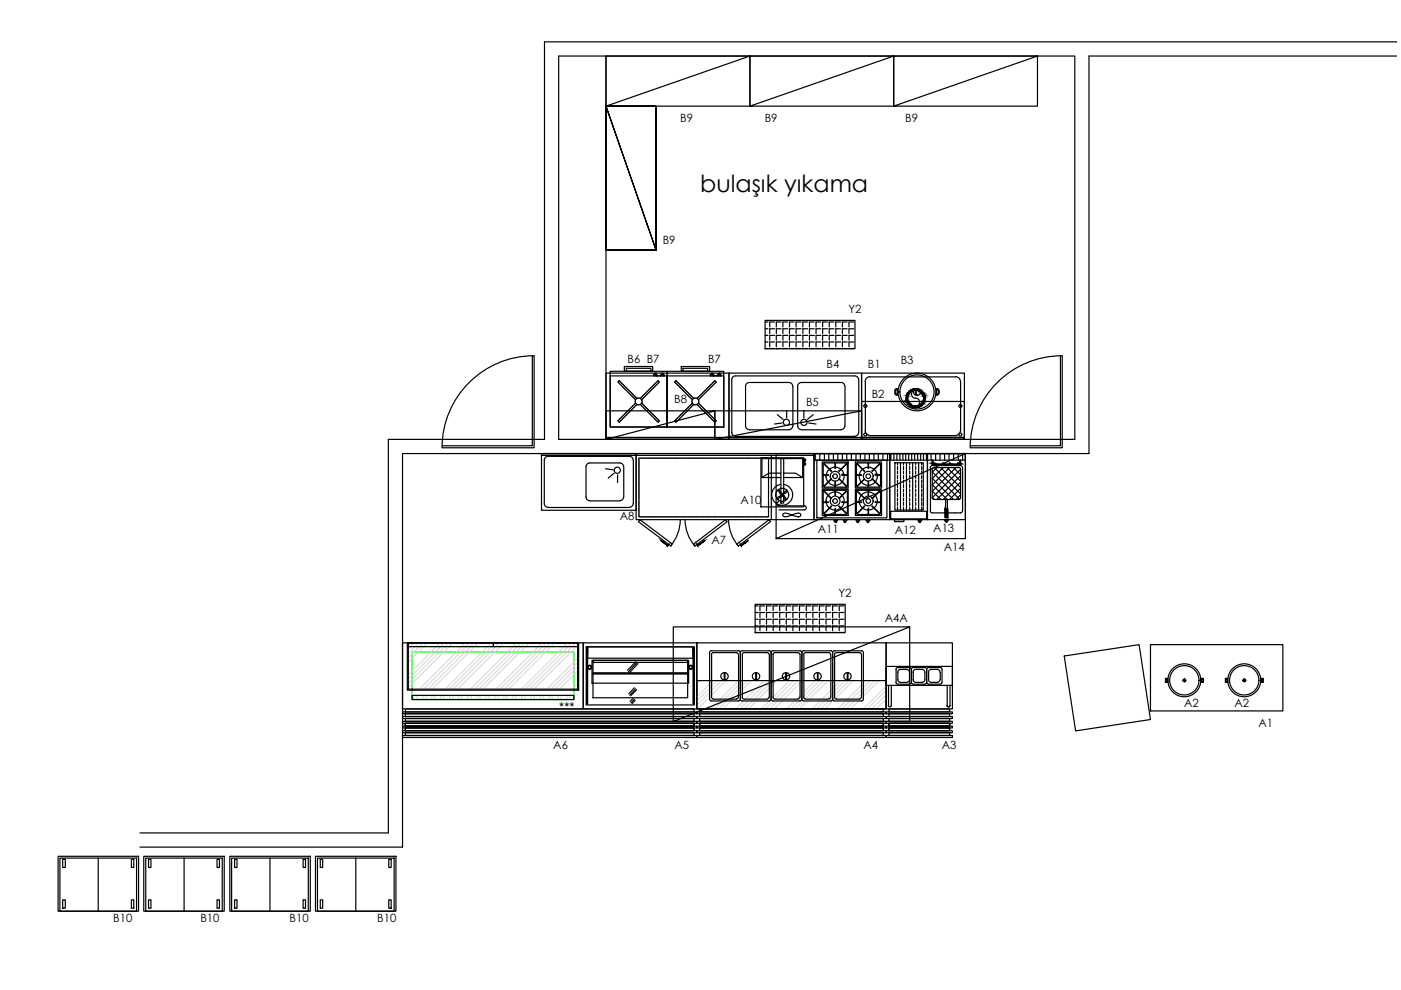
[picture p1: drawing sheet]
<svg xmlns="http://www.w3.org/2000/svg" width="297mm" height="210mm" viewBox="0 0 297 210" stroke-linecap="round" stroke-linejoin="round" font-family="sans-serif">
<defs><g id="words">
<text font-size="5" x="148.5" y="40.7">bulaşık yıkama</text>
<text font-size="2.8" x="118.6" y="151">***</text>
<g font-size="2.4">
<text x="144.2" y="25.8">B9</text>
<text x="162.1" y="25.8">B9</text>
<text x="191.9" y="25.8">B9</text>
<text x="140.5" y="51.7">B9</text>
<text x="179.9" y="66.3">Y2</text>
<text x="133.1" y="77">B6 B7</text>
<text x="150.1" y="77">B7</text>
<text x="191" y="77.2">B3</text>
<text x="175.3" y="78.1">B4</text>
<text x="184" y="78.1">B1</text>
<text x="143" y="85.5">B8</text>
<text x="170.9" y="86.1">B5</text>
<text x="184.8" y="84.5">B2</text>
<text x="157" y="106.8">A10</text>
<text x="131.4" y="110.3">A8</text>
<text x="173.4" y="112.9">A11</text>
<text x="189.7" y="113.1">A12</text>
<text x="197.9" y="112.8">A13</text>
<text x="150.8" y="115.3">A7</text>
<text x="200.1" y="116.7">A14</text>
<text x="177.8" y="126.5">Y2</text>
<text x="187.6" y="131.9">A4A</text>
<text x="251.1" y="149.8">A2</text>
<text x="261.7" y="149.8">A2</text>
<text x="266.8" y="154.2">A1</text>
<text x="117.3" y="158.8">A6</text>
<text x="143" y="158.8">A5</text>
<text x="183.1" y="158.8">A4</text>
<text x="199.7" y="158.8">A3</text>
<text x="24" y="195.5">B10</text>
<text x="42.5" y="195.5">B10</text>
<text x="61.4" y="195.5">B10</text>
<text x="80" y="195.5">B10</text>
</g>
</g></defs>
<!-- layer: 0 -->
<g fill="none" stroke="#000" stroke-width=".25">
<path d="M118.4 11.9h109.5v81.3h-109.5zM128.5 11.9v81.3l23.1-6.1h-23.1v6.1h23.1v-6.1M159 11.9l-30.5 10.6h30.5v-10.6h-30.5v10.6M189.5 11.9l-30.5 10.6h30.5v-10.6h-30.5v10.6M220 11.9l-30.5 10.6h30.5v-10.6h-30.5v10.6M296.2 11.9h-65.3v84.3h-145.6v83.4h-55.6M296.2 8.9h-180.8v84.3h-33.1v83.4h-52.6M128.5 22.5h10.6v30.5h-10.6v-30.5h10.6v30.5l-10.6-30.5 10.6 30.5h-10.6zM112.9 75.4v19.1h-19.1M128.5 79.1h26.1v14.1h-26.1zM162.2 67.9h19.1v6h-19.1zM162.2 68.3h.6"/>
<path d="M162.2 69.7h.6M162.2 71.1h.6M162.2 72.5h.6M162.2 73.9h.6M164.2 68.3h-1v1M164.2 69.7h-1v1M164.2 71.1h-1v1M164.2 72.5h-1v1M164.2 73.9h-1M165.6 68.3h-1v1M165.6 69.7h-1v1M165.6 71.1h-1v1"/>
<path d="M165.6 72.5h-1v1M165.6 73.9h-1M167 68.3h-1v1M167 69.7h-1v1M167 71.1h-1v1M167 72.5h-1v1M167 73.9h-1M168.4 68.3h-1v1M168.4 69.7h-1v1M168.4 71.1h-1v1M168.4 72.5h-1v1M168.4 73.9h-1"/>
<path d="M169.8 68.3h-1v1M169.8 69.7h-1v1M169.8 71.1h-1v1M169.8 72.5h-1v1M169.8 73.9h-1M171.2 68.3h-1v1M171.2 69.7h-1v1M171.2 71.1h-1v1M171.2 72.5h-1v1M171.2 73.9h-1M172.6 68.3h-1v1M172.6 69.7h-1v1"/>
<path d="M172.6 71.1h-1v1M172.6 72.5h-1v1M172.6 73.9h-1M174 68.3h-1v1M174 69.7h-1v1M174 71.1h-1v1M174 72.5h-1v1M174 73.9h-1M175.4 68.3h-1v1M175.4 69.7h-1v1M175.4 71.1h-1v1M175.4 72.5h-1v1"/>
<path d="M175.4 73.9h-1M176.8 68.3h-1v1M176.8 69.7h-1v1M176.8 71.1h-1v1M176.8 72.5h-1v1M176.8 73.9h-1M178.2 68.3h-1v1M178.2 69.7h-1v1M178.2 71.1h-1v1M178.2 72.5h-1v1M178.2 73.9h-1M179.6 68.3h-1v1"/>
<path d="M179.6 69.7h-1v1M179.6 71.1h-1v1M179.6 72.5h-1v1M179.6 73.9h-1M181 68.3h-1v1M181 69.7h-1v1M181 71.1h-1v1M181 72.5h-1v1M181 73.9h-1M224.8 75.4v19.1h-19.1M93.7 94.9a19.5 19.5 0 0 1 19.5-19.5v19.5h-19.4M128.5 92.7h26.1v.5h-26.1z"/>
<path d="M151.6 87.1h31.1v6.1h-31.1zM182.7 92.7h21.8v.5h-21.8zM182.7 87.1l-31.1 6.1M204.7 96.2l-40.2 18h40.2v-18h-40.2v18M205.7 94.9a19.5 19.5 0 0 1 19.5-19.5v19.5h-19.5M160.1 128.1h19.1v6h-19.1zM160.1 128.5h.6M160.1 129.9h.6M160.1 131.3h.6M160.1 132.7h.6M160.1 134.1h.6M162.1 128.5h-1v1"/>
<path d="M162.1 129.9h-1v1M162.1 131.3h-1v1M162.1 132.7h-1v1M162.1 134.1h-1M163.5 128.5h-1v1M163.5 129.9h-1v1M163.5 131.3h-1v1M163.5 132.7h-1v1M163.5 134.1h-1M164.9 128.5h-1v1M164.9 129.9h-1v1M164.9 131.3h-1v1"/>
<path d="M164.9 132.7h-1v1M164.9 134.1h-1M166.3 128.5h-1v1M166.3 129.9h-1v1M166.3 131.3h-1v1M166.3 132.7h-1v1M166.3 134.1h-1M167.7 128.5h-1v1M167.7 129.9h-1v1M167.7 131.3h-1v1M167.7 132.7h-1v1M167.7 134.1h-1"/>
<path d="M169.1 128.5h-1v1M169.1 129.9h-1v1M169.1 131.3h-1v1M169.1 132.7h-1v1M169.1 134.1h-1M170.6 128.5h-1.1v1M170.6 129.9h-1.1v1M170.6 131.3h-1.1v1M170.6 132.7h-1.1v1M170.6 134.1h-1.1M172 128.5h-1.1v1M172 129.9h-1.1v1"/>
<path d="M172 131.3h-1.1v1M172 132.7h-1.1v1M172 134.1h-1.1M173.4 128.5h-1.1v1M173.4 129.9h-1.1v1M173.4 131.3h-1.1v1M173.4 132.7h-1.1v1M173.4 134.1h-1.1M174.8 128.5h-1.1v1M174.8 129.9h-1.1v1M174.8 131.3h-1.1v1M174.8 132.7h-1.1v1"/>
<path d="M174.8 134.1h-1.1M176.1 128.5h-1v1M176.1 129.9h-1v1M176.1 131.3h-1v1M176.1 132.7h-1v1M176.1 134.1h-1M177.5 128.5h-1v1M177.5 129.9h-1v1M177.5 131.3h-1v1M177.5 132.7h-1v1M177.5 134.1h-1M178.9 128.5h-1v1"/>
<path d="M178.9 129.9h-1v1M178.9 131.3h-1v1M178.9 132.7h-1v1M178.9 134.1h-1M192.9 132.9l-50.2 20.1h50.2v-20.1h-50.2v20.1M225.6 139.1l15.9-2.4 2.4 15.9-15.9 2.4zM243.9 136.7h28.1v14h-28.1z"/>
</g>
<g fill="none" stroke="#000" stroke-width=".25">
<path d="M129.4 79.7h12v10.8h-12zM129.4 78.7h12v11.8h-12zM132.4 77.7h6v1h-6zM132.8 78.1h5.2v.6h-5.2zM138.8 79.1h.3v.3h-.3zM139.3 79.7v-.3h-.7v.3h1.5M140.1 79.4h.7v.3h-.7zM140.3 79.1h.3v.3h-.3zM141.4 79.7h12.1v10.8h-12.1zM141.4 78.7h12.1v11.8h-12.1zM144.4 77.7h6.1v1h-6.1zM144.8 78.1h5.2v.6h-5.2z"/>
<path d="M150.8 79.1h.3v.3h-.3zM151.3 79.7v-.3h-.7v.3h1.5M152.1 79.4h.8v.3h-.8zM152.4 79.1h.3v.3h-.3zM154.6 79.1h28.1v14.1h-28.1zM182.7 79.1h21.8v14.1h-21.8zM184.4 79.9a.99 .99 0 0 0-1 1l.1 10.4a.92 .92 0 0 0 .9 1M184.4 79.9h18.2M202.6 79.9a1.07 1.07 0 0 1 1.1 1l-.1 10.4a.99 .99 0 0 1-1 1l-18.2 .1M114.8 96.2h20.1v.3h-20.1zM114.8 96.2h20.1v12h-20.1zM115.4 97.5a.78 .78 0 0 1 .8-.7h17.3a.78 .78 0 0 1 .7 .7"/>
<path d="M115.4 97.6v9.2M128.4 99.4l1.5 .2M131.1 80.9v.2M131.1 81.1h.1M131.1 89.4h.1M131.2 81.2l.1 .1M131.2 80.8l-.1 .1M131.2 89.4l.1 .1M131.3 81.3l.1 .1M131.3 80.8h-.1M131.4 80.8v.1M131.4 81.4l.1 .1"/>
<path d="M131.4 98.2a.78 .78 0 0 1 .8 .7M131.4 98.2h-6.4a.78 .78 0 0 0-.8 .8v6.4a.78 .78 0 0 0 .8 .8M131.4 89.4h.1M131.5 80.9l.2 .2M131.5 81.5l.1 .1M131.5 89.3h.1M131.6 81.6l.1 .1M131.7 89.1l-.1 .1M131.7 81.1l.2 .2M131.7 81.7l.1 .1M131.7 89.1h.1M131.8 81.8l.1 .1"/>
<path d="M131.9 88.9l-.1 .1M131.9 81.4l.2 .1M131.9 88.3l-.8 1M132 81.9v.1M132 88.8l-.1 .1M132 88.2v.1M132 82l.1 .1M132.1 88.7l-.1 .1M132.1 81.6l.2 .1M132.1 88.1l-.1 .1M132.2 82.2h.1M132.2 88.6l-.1 .1"/>
<path d="M132.2 88v.1M132.2 99v6.4M132.2 82.2l.1 .1M132.3 88.5l-.1 .1M132.3 81.8l.2 .1M132.3 87.9l-.1 .1M132.4 82.4v.1M132.4 88.4l-.1 .1M132.4 87.8v.1M132.5 82.5h.1M132.5 88.3l-.1 .1M132.5 82l.2 .2"/>
<path d="M132.5 87.7h.1M132.6 82.6v.1M132.6 88.2l-.1 .1M132.6 87.6v.1M132.7 82.7h.1M132.7 88.1l-.1 .1M132.8 82.2h.1M132.8 87.5h-.1M132.8 82.8l.2 .2M132.8 88h.1M132.8 87.4h.1M132.9 82.3v.1"/>
<path d="M132.9 87.9l-.1 .1M133 82.4l.1 .1M133 87.3h-.1M133 83l.2 .2M133 87.7v.1M133.1 87.2h-.1M133.1 82.5v.1M133.1 87.7h.1M133.2 82.6l.1 .1M133.2 87.1h-.1M133.2 83.2l.2 .2M133.3 86.9l-.1 .1"/>
<path d="M133.3 82.7l.1 .1M133.4 87.4l-.2 .2M133.4 82.8l.1 .1M133.4 86.9h-.1M133.4 83.4l.2 .2M133.5 86.7l-.1 .1M133.5 82.9l.1 .1M133.6 87.2l-.2 .2M133.6 83l.1 .1M133.6 86.6l-.1 .1M133.6 83.6l.2 .2M133.7 86.5l-.1 .1"/>
<path d="M133.7 83.1l.1 .1M133.8 87l-.2 .2M133.8 83.3h.1M133.8 86.4l-.1 .1M133.9 83.8v.1M133.9 86.3v.1M133.9 84h.1M133.9 83.3l.1 .1M134 86.8l-.2 .2M134 83.5l.1 .1M134 86.2l-.1 .1M134.1 84.1h.1"/>
<path d="M134.1 86.1v.1M134.2 83.6h.1M134.2 84.2h.1M134.2 86.6l-.2 .2M134.2 83.7l.1 .1M134.2 86h.1M134.3 97.6v9.2M134.3 84.3l.1 .1M134.3 85.9v.1M134.4 83.8h.1M134.4 84.4h.1M134.4 86.4l-.2 .2"/>
<path d="M134.5 83.9v.1M134.5 85.8h-.1M134.5 84.5l.1 .1M134.5 86.3h.1M134.6 84v.1M134.6 84.6l.1 .1M134.6 86.2h.1M134.7 84.1v.1M134.7 85.1v.3M134.7 84.7h.1M134.7 84.9v.2M134.7 84.8v.1"/>
<path d="M134.7 85.5l-.2 .3M134.7 86v.1M134.7 85.4l.1 .1M134.8 84.2v.1M134.8 85.5l.1 .1M134.8 86h.1M134.9 96.2h37.7v14h-37.7zM134.9 96.5h37.7M134.9 84.3l.1 .1M134.9 85.7h.1M134.9 84.6l-.1 .1M135 85.8l-.1 .1"/>
<path d="M135 85.8h.1M135 84.4v.1M135.1 84.4h.1M135.2 85.8h.1M135.2 84.4h.1M135.3 85.8h.1M135.4 84.4h.2M135.5 97.5v.2M135.5 97.8v1.2M135.5 99.1v1.3M135.6 97.1l-.1 .3M135.6 85.8h-.1"/>
<path d="M135.6 97.1h.2M135.7 84.4l.1 .1M135.7 85.8h-.1M135.8 85.8h.1M135.8 84.4h.1M135.8 84.5l.1 .1M135.8 85.8l.2 .2M135.8 85.7v.1M135.9 84.6l.1 .1M135.9 97.1h1M135.9 84.3l-.1 .1M136 85.6l-.1 .1"/>
<path d="M136 84.7l.1 .1M136 85.5h.1M136 84.2v.1M136.1 84.9v.2M136.1 86v.1M136.1 85.5h-.1M136.1 85.3v.1M136.1 84.7h.1M136.1 86.2h.1M136.1 85.5l.1 .1M136.1 84.1h.1M136.1 85.2h.1"/>
<path d="M136.2 84.6l-.1 .1M136.2 85.7h.1M136.2 84v.1M136.3 86.3h.1M136.3 84.5l-.1 .1M136.4 86.4h.1M136.4 85.8h.1M136.4 83.9h-.1M136.4 84.4h.1M136.4 85.9h.1M136.4 83.8h.1M136.5 86.5l.1 .1"/>
<path d="M136.5 84.3l-.1 .1M136.6 86.6h.1M136.6 86h.1M136.6 83.7h-.1M136.7 86.1v.1M136.7 83.6h-.1M136.7 86.7l.1 .1M136.7 84.1l-.1 .1M136.8 86.8l.1 .1M136.8 86.2v.1M136.8 83.5h-.1M136.9 86.3l.1 .2"/>
<path d="M136.9 83.3l-.1 .1M136.9 86.9l.1 .1M136.9 83.8l-.1 .2M137 97.1h.2M137 83.3h-.1M137 87l.1 .1M137.1 86.5l.1 .2M137.1 83.1l-.1 .1M137.1 83.7l-.1 .1M137.1 87.1l.1 .1M137.2 83.6l-.1 .1M137.2 83l-.1 .1"/>
<path d="M137.2 87.2l.1 .1M137.3 97.1h1.3M137.3 86.7l.2 .2M137.3 82.9l-.1 .1M137.3 83.5l-.1 .1M137.3 87.3l.1 .1M137.4 83.4l-.1 .1M137.4 82.8l-.1 .1M137.5 87.4v.1M137.5 86.9l.2 .2M137.5 82.7v.1M137.5 83.3l-.1 .1"/>
<path d="M137.5 87.5l.1 .1M137.6 83.2l-.1 .1M137.6 82.6l-.1 .1M137.7 87.7h.1M137.7 87.2l.2 .1M137.7 82.5v.1M137.7 83.1l-.1 .1M137.8 87.7v.1M137.8 83h-.1M137.9 87.9h.1M137.9 87.4h.1M137.9 82.9l-.1 .1"/>
<path d="M138 88h.1M138 82.8h.1M138 87.5h.1M138.1 88.1h.1M138.1 87.6l.1 .1M138.1 82.7h-.1M138.2 88.2l.1 .1M138.2 82.6h.1M138.3 87.7h.1M138.3 88.3h.1M138.3 87.8l.1 .1M138.3 82.5h.1"/>
<path d="M138.4 88.4l.1 .1M138.4 82.4h.1M138.5 87.9l.1 .1M138.5 88.5h.1M138.6 88v.1M138.6 82.2l-.1 .1M138.6 88.6l.1 .1M138.6 97.1h1.3M138.6 82.2h.1M138.7 88.1l.1 .1M138.7 88.7l.1 .1M138.8 88.2l.1 .1"/>
<path d="M138.8 82l-.1 .1M138.8 88.8l.1 .1M138.9 81.9l-.1 .1M138.9 88.3l.1 .1M138.9 88.9l.1 .1M139 88.4l.1 .1M139 81.8l-.1 .1M139 89l.1 .1M139.1 81.7l-.1 .1M139.1 88.5l.1 .1M139.1 81.1l-1.3 1.4M139.1 89.1l.1 .1"/>
<path d="M139.2 88.6l.1 .1M139.2 81.6l-.1 .1M139.2 89.2l.1 .1M139.2 81l-.1 .1M139.3 81.5l-.1 .1M139.3 88.8h.1M139.3 80.9v.1M139.4 89.4h.1M139.4 88.8l.1 .1M139.4 81.4l-.1 .1M139.4 89.4h.2M139.4 80.8h.1"/>
<path d="M139.5 80.8h.1M139.5 81.3l-.1 .1M139.5 89h.1M139.6 89.1h.1M139.6 80.8l.1 .1M139.6 81.2l-.1 .1M139.7 89.4h-.1M139.7 89.2v.1M139.7 80.9v.2M140 97.1h1.3M141.4 97.1h1.2M142.7 97.1h1.3"/>
<path d="M143.1 89.2v.1M143.1 81.1h.1M143.1 89.4h.1M143.2 89.1h-.1M143.3 81.2v.1M143.3 89.4l.1 .1M143.3 89l-.1 .1M143.3 81.3l.1 .1M143.4 80.8l-.3 .3M143.4 88.8l-.1 .1M143.4 80.8l.1 .1M143.5 81.4v.1"/>
<path d="M143.5 89.4h-.1M143.5 80.9l.1 .1M143.5 88.8h-.1M143.6 81.5v.1M143.6 88.6v.1M143.6 89.3h-.1M143.6 81l.1 .1M143.7 81.6v.1M143.7 89.1l-.1 .1M143.7 81.1l.1 .1M143.7 88.5l-.1 .1M143.8 81.7v.1"/>
<path d="M143.8 89.1h-.1M143.8 81.2l.1 .1M143.9 81.8v.1M143.9 88.9l-.1 .1M143.9 88.3l-.1 .2M143.9 81.4h.1M144 81.9l.1 .1M144 88.8l-.1 .1M144.1 97.1h.2M144.1 81.4v.1M144.1 88.2l-.1 .1M144.1 82v.1"/>
<path d="M144.1 88.7v.1M144.1 81.6h.1M144.1 88.1v.1M144.2 82.2h.1M144.2 88.6l-.1 .1M144.3 81.6v.1M144.3 88l-.1 .1M144.3 82.2l.1 .1M144.3 88.5v.1M144.4 97.1h.9M144.4 81.8h.1M144.4 87.9l-.1 .1"/>
<path d="M144.4 82.4l.1 .1M144.4 88.4v.1M144.5 81.9h.1M144.5 87.8l-.1 .1M144.5 82.5h.1M144.5 88.3v.1M144.6 82h.1M144.6 87.7h-.1M144.6 82.6l.1 .1M144.7 88.2l-.1 .1M144.7 82.1l.1 .1M144.7 87.6l-.1 .1"/>
<path d="M144.7 82.7h.1M144.7 88.1v.1M144.8 82.2h.1M144.8 87.5h-.1M144.8 82.8l.1 .1M144.9 88h-.1M144.9 82.3l.1 .1M144.9 87.4h-.1M144.9 82.9l.1 .1M144.9 87.9v.1M145 82.4l.1 .1M145 87.3h-.1"/>
<path d="M145 83l.1 .1M145.1 87.7l-.1 .1M145.1 82.5l.1 .1M145.1 87.2h-.1M145.2 83.1v.1M145.2 87.7h-.1M145.2 82.6l.1 .1M145.2 87.1h.1M145.2 83.2l.1 .1M145.3 87.5l-.1 .1M145.3 82.7l.1 .1M145.3 86.9l-.1 .1"/>
<path d="M145.4 83.3v.1M145.4 87.4l-.1 .1M145.4 97.1h.2M145.4 82.8l.1 .1M145.4 86.9h.1M145.5 83.4v.1M145.5 87.3l-.1 .1M145.5 82.9l.1 .1M145.5 86.7v.1M145.6 83.6h.1M145.6 87.2l-.1 .1M145.6 83l.1 .1"/>
<path d="M145.6 86.6v.1M145.7 83.6l.1 .1M145.7 97.1h1M145.7 87.1l-.1 .1M145.8 83.1v.1M145.8 86.5l-.1 .1M145.8 83.8h.1M145.8 87v.1M145.8 86.4v.1M145.9 83.8l.1 .1M145.9 83.3h.1M145.9 86.9l-.1 .1"/>
<path d="M146 83.3l.1 .1M146 86.3l-.1 .1M146 84h.1M146 86.8v.1M146.1 86.2l-.1 .1M146.1 84.1h.1M146.1 83.5v.1M146.1 86.7v.1M146.2 83.6h.1M146.2 86.1l-.1 .1M146.2 84.2h.1M146.2 86.6h.1"/>
<path d="M146.3 86h-.1M146.3 84.3l.1 .1M146.3 83.7v.1M146.3 86.5v.1M146.4 83.8h.1M146.4 85.9l-.1 .1M146.4 84.4h.1M146.5 85.8h-.1M146.5 86.4h-.1M146.5 84.5l.1 .1M146.5 83.9l.1 .1M146.6 86.3h-.1"/>
<path d="M146.6 84l.1 .1M146.6 85.7l-.1 .1M146.6 84.6l.1 .1M146.7 85.5l-.1 .1M146.7 86.2h-.1M146.7 84.7h.2M146.7 84.9v.2M146.7 84.1l.1 .1M146.7 85.1v.1M146.7 85.2l.1 .3M146.8 97.1h.2M146.8 85.5h-.1"/>
<path d="M146.8 86l-.1 .1M146.8 84.8l-.1 .1M146.8 84.2l.1 .1M146.9 85.5v.1M146.9 86h-.1M146.9 84.6v.1M146.9 84.3l.1 .1M146.9 85.7h.1M147 85.8l-.1 .1M147 85.8h.2M147 84.4v.1M147.1 97.1h.9"/>
<path d="M147.1 84.4h.1M147.2 85.8h.1M147.2 84.4h.2M147.4 85.8h.1M147.4 84.4h.1M147.6 84.4h.1M147.7 84.4l.1 .1M147.7 85.8h-.2M147.8 84.5l.1 .1M147.9 85.8l.1 .1M147.9 84.4h-.1M148 84.6v.1"/>
<path d="M148 84.3l-.1 .1M148 85.6l-.2 .2M148 85.9v.1M148 84.7l.1 .1M148.1 86l.1 .1M148.1 84.2l-.1 .1M148.1 85.3v.1M148.1 84.9l.1 .2M148.1 97.1h.2M148.1 85.5h-.1M148.1 84.7h.1M148.2 85.5l.1 .1"/>
<path d="M148.2 84.1h-.1M148.2 85.2h.1M148.2 86.2h.1M148.3 85.7h.1M148.3 84.6l-.1 .1M148.3 86.3h.1M148.3 84l-.1 .1M148.3 84.5v.1M148.4 85.8h.1M148.4 83.9h-.1M148.4 97.1h1M148.4 86.4h.1"/>
<path d="M148.5 85.9h.1M148.5 84.4h-.1M148.5 86.5l.1 .1M148.5 83.8h-.1M148.5 84.3v.1M148.6 86h.1M148.6 83.7h-.1M148.6 86.6h.1M148.7 86.1l.2 .2M148.7 84.1l-.1 .1M148.7 86.7l.1 .1M148.7 83.6h-.1"/>
<path d="M148.8 84.1h-.1M148.8 83.5h.1M148.8 86.8l.2 .2M148.9 83.9l-.1 .1M148.9 86.3l.2 .2M148.9 83.3l-.1 .1M149 83.8l-.1 .1M149 83.3h.1M149.1 87l.1 .2M149.1 83.7l-.1 .1M149.1 86.5l.2 .2M149.1 83.1v.1"/>
<path d="M149.2 83.6l-.1 .1M149.2 83v.1M149.3 87.2l.1 .2M149.3 83.5l-.1 .1M149.4 86.7l.1 .2M149.4 82.9l-.1 .1M149.4 83.4v.1M149.4 82.8v.1M149.5 97.1h.2M149.5 87.4l.1 .2M149.5 83.3l-.1 .1M149.6 86.9v.1"/>
<path d="M149.6 87l.1 .1M149.6 82.6l-.1 .2M149.6 83.2v.1M149.7 87.7l.2 .1M149.7 83.1l-.1 .1M149.8 97.1h.9M149.8 87.2h.1M149.9 87.2v.1M149.9 82.4l-.2 .2M149.9 83h-.1M149.9 87.9l.2 .1M149.9 82.9v.1"/>
<path d="M150 87.4h.1M150.1 87.5h.1M150.1 82.2l-.2 .2M150.1 82.8h-.1M150.1 88.1l.2 .2M150.2 82.7h-.1M150.2 87.6v.1M150.3 87.7h.1M150.3 81.9l-.2 .3M150.3 82.6h-.1M150.3 88.3l.2 .2M150.4 82.5h-.1"/>
<path d="M150.4 87.8l.1 .1M150.5 87.9l.1 .1M150.5 81.7l-.2 .2M150.5 82.4h-.1M150.5 88.5l.2 .2M150.6 82.2l-.1 .1M150.6 88l.1 .1M150.7 88.1l.1 .1M150.7 81.5l-.2 .2M150.7 82.2h-.1M150.7 88.7l.2 .2M150.8 82l-.1 .1"/>
<path d="M150.8 97.1h.2M150.8 88.2l.1 .1M150.9 88.3l.1 .1M150.9 81.9l-.1 .1M151 88.9l.1 .2M151 81.8v.1M151 88.4l.1 .1M151.1 97.1h1M151.1 88.5l.1 .1M151.1 81.7l-.1 .1M151.2 81.1l-.5 .4M151.2 89.1l.1 .2"/>
<path d="M151.2 81.6v.1M151.3 88.6v.1M151.3 88.8h.1M151.3 81.5v.1M151.4 80.8l.2-.1 .1 .2M151.4 89.4l.2 .1 .1-.1M151.4 80.9l-.2 .2M151.4 81.4v.1M151.5 88.8l.1 .1M151.6 89h.1M151.6 81.3l-.1 .1M151.6 81.2v.1"/>
<path d="M151.7 89.1h.1M151.8 89.2v.1M151.8 80.9v.2M151.8 81.1h-.1M152.2 97.1h.2M152.5 97.1h1M153.5 97.1h.3M153.8 97.1h1.3M154.6 92.7h28.1v.5h-28.1zM155.2 80.5v11.2a.78 .78 0 0 0 .7 .8M155.2 80.5a.78 .78 0 0 1 .8-.8h25.3a.78 .78 0 0 1 .7 .8M155.2 97.1h1.3"/>
<path d="M156 92.5h25.3M156.5 97.1h1.3M157.9 97.1h1.3M158.9 91.1h8.4M159.3 97.1h.2M159.6 97.1h.9M160.6 97.1h.2M160.9 97.1h1M161.3 97.1h9.1v10.4h-9.1zM162 97.1h.2M162.3 97.1h.6v.2M162.9 97.3v.1"/>
<path d="M162.9 97.5v.2M162.9 97.8v1.2M162.9 99.1v1.3M163.5 96.5v13.7M164.8 87.9l1.2 1M165.6 97.2h.6v9.5h-.6zM165.8 89.7l-1.6 .2M166.8 87v1.6M168.1 81.9a.78 .78 0 0 0-.8-.8h-8.4a.78 .78 0 0 0-.8 .8v8.4a.78 .78 0 0 0 .8 .8M168.1 90.3a.78 .78 0 0 1-.8 .8M168.1 81.9v8.4M169.9 81.1a.78 .78 0 0 0-.8 .8v8.4a.78 .78 0 0 0 .8 .8"/>
<path d="M169.9 91.1h8.5M169.9 81.1h8.5M170.4 97.3h.3v.5h-.3zM170.4 98.1h.3v.5h-.3zM170.4 87v1.6M170.7 98.2h.1v.3h-.1zM170.7 97.4h.1v.3h-.1zM171.5 89.7l1.5 .2M172.4 87.9l-1.2 1M172.6 96.2h16v14h-16zM172.6 96.2h16v1.4h-16zM172.8 96.2v1.4"/>
<path d="M173.2 97.6h14.8v12.2h-14.8zM173.8 96.2v1.4M174.3 97.9h5.5v5.6h-5.5zM174.5 98.4v2.3h1.1M174.6 98.3h-.1M174.6 98.3l1.6 1.6M174.8 98.3l1.5 1.6M174.8 96.2v1.4M174.8 98.1l-.1 .2M174.8 98.2h2.2v1.1M175.7 96.2v1.4M176.3 99.8l-.1 .1"/>
<path d="M176.7 96.2v1.4M177.1 99.3h.1M177.6 96.2v1.4M177.8 99.8l.1 .1M178.3 81.1a.78 .78 0 0 1 .8 .8M178.6 96.2v1.4M179.1 90.3a.78 .78 0 0 1-.8 .8M179.2 81.9v8.4M179.3 98.1l.1 .2M179.4 98.2h-2.3v1.1M179.5 98.3l-1.6 1.6M179.5 96.2v1.4"/>
<path d="M179.7 98.3h-.1l-1.6 1.6M179.7 98.4v2.3h-1.1M180.5 96.2v1.4M181.4 97.9h5.5v5.6h-5.5zM181.5 96.2v1.4M181.5 98.3h.1l1.6 1.6M181.6 98.4v2.3h1.1M181.8 98.3l1.5 1.6M181.8 98.1v.2M181.9 98.2h2.2v1.1M182 91.7a.78 .78 0 0 1-.7 .8M182.1 80.5v11.2"/>
<path d="M182.4 96.2v1.4M182.7 85.1h21.8v8.1h-21.8zM183.3 99.8l-.1 .1M183.4 96.2v1.4M184.1 99.3h.1M184.2 99.3h.1M184.3 96.2v1.4M184.9 99.8l.1 .1M185.3 96.2v1.4M186.2 96.2v1.4M186.4 98.1v.2M186.4 98.2h-2.2v1.1"/>
<path d="M186.5 98.3l-1.6 1.6M186.6 98.3h.1M186.6 98.3l-1.6 1.6M186.7 98.4v2.3h-1.1M187.2 96.2v1.4M188.2 96.2v1.4M188.6 96.2h8v14h-8zM188.6 96.2h8v1.4h-8zM188.9 96.2v1.4M189.5 96.2v1.4M189.7 98.1h6v10h-6zM190.2 96.2v1.4"/>
<path d="M190.3 98.1v.5M190.3 98.9v.7M190.3 99.9v.6M190.8 96.2v1.4M190.9 98.1v10M191.4 96.2v1.4M191.6 98.1v.5M191.6 98.9v.7M191.6 99.9v.6M192 96.2v1.4M192.2 98.1v10M192.7 96.2v1.4"/>
<path d="M192.9 98.1v.5M192.9 98.9v.7M192.9 99.9v.6M193.3 96.2v1.4M193.5 98.1v10M193.9 96.2v1.4M194.1 82.7a.87 .87 0 0 0-.8 .9 .87 .87 0 0 0 .8 .8M194.1 84.4a.87 .87 0 0 1 .9 .9 .87 .87 0 0 1-.9 .8M194.1 98.1v.5M194.1 98.9v.7M194.1 99.9v.6M194.6 96.2v1.4"/>
<path d="M194.8 98.1v10M195.2 96.2v1.4M195.4 98.1v.5M195.4 98.9v.7M195.4 99.9v.6M195.8 96.2v1.4M196.4 96.2v1.4M196.6 96.2h8.1v14h-8.1zM196.6 96.2h8.1v1.4h-8.1zM197.3 99.1v9.3M197.4 96.2v1.4M197.8 98.2l.2 .2"/>
<path d="M197.8 98.2v-.6h-.1v.7l.1 .2M197.9 98.5h.2M198 98.4h.1M198 98.2l.2-.1v.6h1.7l.1-.6 .1 .6h1.2l.1-.6 .1 .6h1.6v-.5M198.1 99.1l-.4 .4v6l6-6M198.1 98.2v.5l-.7 .1-.2 .3M198.2 98.4h1.7M198.2 98.5h1.7M198.4 96.2v1.4M198.7 99.1l-1 1M199.3 96.2v1.4M199.4 99.1l4.3 4.3"/>
<path d="M200 99.1l-2.3 2.4M200.1 98.4h1.2M200.1 98.5h1.2M200.3 96.2v1.4M200.8 99.1l2.9 2.9M201.2 96.2v1.4M201.3 99.1l-3.6 3.7M201.5 98.4h1.6M201.5 98.5h1.6M202.1 99.1l1.6 1.6M202.2 96.2v1.4M202.7 99.1l-5 5.1"/>
<path d="M203 98.2h.2M203.2 96.2v1.4M203.3 99.1l.4 .4M203.3 98.2v.5l.5 .1 .2 .3v9.4l-.4 .2h-5.9h-.3l-.2-.4M203.3 99.1h-5.2l5.6 5.6M203.3 98.4h.1M203.3 98.5h.2M203.5 98.2v-.6h.2v.7l-.2 .2M203.5 98.2l-.2 .2M203.7 99.5v6M204.1 96.2v1.4M115.4 106.8a.78 .78 0 0 0 .8 .8"/>
<path d="M116.2 107.6h17.3M125.1 106.2h6.3M130.2 100.4l-1.3 1M130.9 100.7v1.6M132.2 105.4a.78 .78 0 0 1-.8 .8M134.2 106.8a.78 .78 0 0 1-.7 .8M135.5 109.5l.1 .1M135.5 100.5v1.3M135.5 101.8v1.3M135.5 103.2v1.3M135.5 104.5v1.3M135.5 105.9v.2"/>
<path d="M135.5 106.2v1M135.5 107.3v.2M135.5 107.6v.9M135.5 108.6v.2M135.5 108.9v.6M135.6 109.6h.2M135.7 110.2l6.8 5.1-.3 .5-6.9-5.2zM135.9 109.6h1M137 109.6h.2M137.3 109.6h1.3M138.6 109.6h1.3M140 109.6h1.3"/>
<path d="M141.4 109.6h1.2M142.7 109.6h1.3M144.1 109.6h.2M144.2 110.2a8.6 8.6 0 0 1-2 5.5M144.4 109.6h.9M145.2 110.2a8.6 8.6 0 0 0 2.1 5.5M145.4 109.6h.2M145.7 109.6h1M146.8 109.6h.2M147 115.4l6.8-5.2 .4 .4-6.9 5.2zM147.1 109.6h.9M148.1 109.6h.2"/>
<path d="M148.4 109.6h1M149.5 109.6h.2M149.8 109.6h.9M150.8 109.6h.2M151.1 109.6h1M152.2 109.6h.2M152.5 109.6h1M153.5 109.6h.3M153.8 109.6h1.3M154.5 110.2a8.6 8.6 0 0 0 2 5.5M155.2 109.6h1.3M156.2 115.4l6.9-5.2 .3 .4-6.9 5.2z"/>
<path d="M156.5 109.6h1.3M157.9 109.6h1.3M159.3 109.6h.2M159.6 109.6h.9M160.6 109.6h.2M160.9 109.6h1M162 109.6h.2M162.9 109.5l-.6 .1M162.9 100.5v1.3M162.9 101.8v1.3M162.9 103.2v1.3M162.9 104.5v1.3"/>
<path d="M162.9 105.9v.2M162.9 106.2v1M162.9 107.3v.2M162.9 107.6v.9M162.9 108.6v.2M162.9 108.9v.6M164.8 104.1l.3 .1 .2 .3 .4 .3M164.9 103.9a.68 .68 0 0 1 .8 .8h.1M165.1 106.4a.44 .44 0 0 0-.4 .4 .44 .44 0 0 0 .4 .5M165.1 107.3h5.4M165.2 105.5l-.2 .2v.3M165.5 102.7a2.22 2.22 0 0 0-1.5 3.4 2.22 2.22 0 0 0 3.7 0 2.22 2.22 0 0 0-1.6-3.4"/>
<path d="M165.6 100.3h-2.5l-1.6 .9M165.6 101.2h-4.1v-4h8.7v4h-4M165.6 105l-.1 .1a.67 .67 0 0 0-.6 .8M165.7 105.1l-.5 .4M165.9 105.1l.1 .1a.67 .67 0 0 0 .8 .7M166 105l.5 .5M166.1 108.9a3.9 3.9 0 0 1 2.6 .6l.6 .1a.41 .41 0 0 0 .5-.4 .41 .41 0 0 0-.5-.4l-.6 .1a3.9 3.9 0 0 1-2.6 .6l-.2-.3zM166.2 100.3h2.5l1.5 .9M166.4 104.3l-.4 .4M166.5 105.5l.1 .2 .3 .1M166.7 103.8v.3l-.2 .2M166.8 103.9a.68 .68 0 0 1-.7 .8l-.1 .2"/>
<path d="M170.5 107.2a.44 .44 0 0 1 .4 .5 .44 .44 0 0 1-.4 .4h-5.4M174.3 103.7h5.5v5.6h-5.5zM174.5 103l.1 .1M174.5 108.8l.1 .1M174.5 104.1v2.4h1.1M174.6 104.1h-.1M174.6 104.1l1.6 1.6 .1-.1M174.6 108.9l1.7-1.6-1.5 1.6M174.7 108.9l.1 .2M174.8 103.9l-.1 .2 1.6 1.5M174.8 104h2.2v1.1M175.6 100.7l-1.1 .1v2.3"/>
<path d="M175.6 106.5h-1.1v2.4M176.2 101.5l.1 .1-1.6 1.5 .1 .2M176.2 101.5l-1.6 1.6M176.8 110.2h.7v.3h-.7zM177 102.2v1.1h-2.2M177 108v1.1h-2.2M177 110.5h.3v.3h-.3zM177.1 102.2h.1M177.1 108h.1M177.1 102.1h.1M177.1 107.9h.1M177.1 102.2v1.1h2.4"/>
<path d="M177.1 108v1.1h2.3v-.2M177.9 105.6v.1M177.9 107.4l1.6 1.5M177.9 101.6l1.6 1.6M177.9 101.5v.1M177.9 107.3l-.1 .1M178 101.5l1.5 1.5h.2M178 107.3l1.6 1.6M178.5 100.7h.1M178.5 106.5h.1M178.6 100.7h.1M178.6 100.8h1.1v2.2"/>
<path d="M178.6 106.5h1.1v2.3l-.1 .1M178.6 106.5h.1M178.8 110.2h.7v.3h-.7zM179 110.5h.3v.3h-.3zM179.4 103.9l-1.5 1.7M179.5 104h-2.4v1.1M179.5 103.2l-.1 .1M179.7 104.3v2.2h-1.1M179.7 104.2h-.2l-1.5 1.5M181.4 103.7h5.5v5.6h-5.5zM181.5 110.2h.7v.3h-.7zM181.6 104.3v2.2h1.1"/>
<path d="M181.7 103.2v.1M181.7 104l1.6 1.7-1.6-1.5h-.2M181.7 110.5h.3v.3h-.3zM181.7 103.9v.1M181.7 104h2.4v1.1l.1-1.1h2.2M182.7 100.7l-1.1 .1v2.2M182.7 106.5h-1.1l-.1 2.3 .1 .1M183.2 107.3l.1 .1-1.5 1.5M183.2 101.5l.1 .1-1.6 1.6M183.2 107.3l-1.5 1.6M183.3 101.5l-1.6 1.5h-.2M183.6 110.2h.8v.3h-.8z"/>
<path d="M183.9 110.5h.3v.3h-.3zM184.1 102.2v1.1h-2.4M184.1 108v1.1h-2.2l-.1-.2M184.1 102.2h.1M184.1 108h.1M184.1 102.1h.1M184.1 107.9h.1M184.2 102.2v1.1h2.2M184.2 108h.1M184.2 108v1.1h2.2M184.9 107.4l.1-.1 1.6 1.6M184.9 101.6l1.5 1.5v.2"/>
<path d="M184.9 107.4l1.6 1.5M185 101.5l-.1 .1M185 101.5l1.6 1.6M185.5 106.5h1.2v2.4h-.1M185.5 100.7h.1M185.6 100.8h1.1v2.2l-.1 .1M185.6 100.7h.1M185.6 106.5h.1M186.4 103.9v.2l-1.5 1.5M186.4 108.9v.2M186.6 104.1h.1v2.4h-1.1M186.6 104.1l-1.6 1.6-.1-.1"/>
<path d="M188.8 108.4h7.7v1.6h-7.7zM189.7 110.2h1.9v.4h-1.9zM190.3 100.8v.7M190.3 101.8v.6M190.3 102.7v.7M190.3 103.7v.6M190.3 104.6v.7M190.3 105.6v.6M190.3 106.5v.7M190.3 107.5v.6M191.6 100.8v.7M191.6 101.8v.6"/>
<path d="M191.6 102.7v.7M191.6 103.7v.6M191.6 104.6v.7M191.6 105.6v.6M191.6 106.5v.7M191.6 107.5v.6M192.9 100.8v.7M192.9 101.8v.6M192.9 102.7v.7M192.9 103.7v.6M192.9 104.6v.7M192.9 105.6v.6"/>
<path d="M192.9 106.5v.7M192.9 107.5v.6M194.1 100.8v.7M194.1 101.8v.6M194.1 102.7v.7M194.1 103.7v.6M194.1 104.6v.7M194.1 105.6v.6M194.1 106.5v.7M194.1 107.5v.6M194.6 110.2h.8v.3h-.8zM194.9 110.5h.3v.3h-.3z"/>
<path d="M195.4 100.8v.7M195.4 101.8v.6M195.4 102.7v.7M195.4 103.7v.6M195.4 104.6v.7M195.4 105.6v.6M195.4 106.5v.7M195.4 107.5v.6M197.7 104.1l1.8 1.8M197.7 102.8l3.1 3.1M197.7 101.4l4.4 4.5M197.7 100.1l5.8 5.8"/>
<path d="M200.3 110.2h.7v.3h-.7zM200.4 107.9h.6v1.9h-.6zM200.5 105.9h.4v2h-.4zM200.5 110.5h.3v.2h-.3zM203.7 105.5l-.4 .4h-5.2l-.2-.1-.2-.3 .4 .4M203.7 100.9l-5.1 5M203.7 102.2l-3.7 3.7M203.7 103.5l-2.4 2.4M203.7 104.9l-1 1M85.3 136.3h38.4v14h-38.4zM86.4 136.3h36.3v10h-36.3zM86.6 136.3h35.9v9.8h-35.9z"/>
<path d="M86.6 137v.1M86.6 136.6v.2M86.6 136.9v.1M86.7 137.1h.1M86.7 136.3h-.1v.2M86.8 137.1h.2M86.8 136.3h.2M87.1 137.1h1M87.1 136.3h1M88.2 137.1h.2M88.2 136.3h.2M88.5 137.1h1"/>
<path d="M88.5 136.3h1M89.5 137.1h.2M89.5 136.3h.2M89.8 137.1h1M89.8 136.3h1M90.9 137.1h.2M90.9 136.3h.2M91.2 137.1h1M91.2 136.3h1M92.2 137.1h.3M92.2 136.3h.3M92.5 137.1h1"/>
<path d="M92.5 136.3h1M93.6 137.1h.2M93.6 136.3h.2M93.9 137.1h1M93.9 136.3h1M95 137.1h.2M95 136.3h.2M95.3 137.1h.9M95.3 136.3h.9M96.3 137.1h.2M96.3 136.3h.2M96.6 137.1h1.3"/>
<path d="M96.6 136.3h1.3M98 137.1h1.2M98 136.3h1.2M99.3 137.1h1.3M99.3 136.3h1.3M100.7 137.1h1.2M100.7 136.3h1.2M102 137.1h.2M102 136.3h.2M102.3 137.1h1M102.3 136.3h1M103.4 137.1h.2"/>
<path d="M103.4 136.3h.2M103.7 137.1h.8M103.7 136.3h.8M104.6 137.1h.1M104.6 136.3h.1M104.6 136.4v.1M104.6 136.6v.2M104.6 136.9v.1M104.8 137.1h.7M104.8 136.3h.7M105.5 137.1h.2M105.5 136.3h.2"/>
<path d="M105.8 137.1h1M105.8 136.3h1M106.9 137.1h.2M106.9 136.3h.2M107.2 137.1h1.3M107.2 136.3h1.3M108.5 137.1h1.3M108.5 136.3h1.3M109.9 137.1h1.3M109.9 136.3h1.3M111.3 137.1h1.2M111.3 136.3h1.2"/>
<path d="M112.6 137.1h.2M112.6 136.3h.2M112.9 137.1h1M112.9 136.3h1M114 137.1h.2M114 136.3h.2M114.3 137.1h.9M114.3 136.3h.9M115.3 137.1h.2M115.3 136.3h.2M115.6 137.1h1M115.6 136.3h1"/>
<path d="M116.7 137.1h.2M116.7 136.3h.2M117 137.1h.9M117 136.3h.9M118 137.1h.2M118 136.3h.2M118.3 137.1h1M118.3 136.3h1M119.4 137.1h.2M119.4 136.3h.2M119.7 137.1h1M119.7 136.3h1"/>
<path d="M120.7 137.1h.2M120.7 136.3h.2M121 137.1h1M121 136.3h1M122.1 137.1h.2M122.1 136.3h.2M122.4 136.3l.1 .2M122.5 137l-.1 .1M122.5 136.6v.2M122.5 136.9v.1M123.7 136.3h24v14h-24zM124.3 137.1h22.9v12.4h-22.9z"/>
<path d="M124.4 137.4h.2v11.9h-.2zM124.4 137.4h.2v1.3h-.2zM124.6 137.1h22.3v2.5h-22.3zM146.9 137.4h.3v11.9h-.3zM146.9 137.4h.3v1.3h-.3zM147.7 136.3h40.2v14h-40.2zM150.5 138.4l.2-.4h.2h5.7l.4 .4 .2-.4h5.9l.4 .4 .4-.4h5.7h.2l.2 .4 .4-.4h5.7h.2l.2 .4 .4-.4h5.8h.2l.1 .4M150.5 138.4v9.8M150.9 138.8v9M151.2 138.4l-.4 .4M151.3 138.4h4.8l.4 .4M156.6 138.8v9"/>
<path d="M157 138.4v9.8M157.4 138.8v9M157.8 138.4l-.4 .4M157.8 138.4h4.9l.4 .4M163.1 138.8v9M163.5 138.4v9.8M163.9 138.8v9M164.3 138.4l-.4 .4M164.3 138.4h4.9l.4 .4M169.6 138.8v9M170 138.4v9.8M170.4 138.8v9"/>
<path d="M170.8 138.4l-.4 .4M170.8 138.4h4.9l.4 .4M176.1 138.8v9M176.5 138.4v9.8M177 138.8v9M177.3 138.4l-.4 .4M177.3 138.4h4.9l.4 .4M182.7 138.8v9M183 138.4v9.8M187.9 136.3h14v14h-14zM85.3 150.9h62.4v.4h-62.4zM85.3 151.9h62.4v.4h-62.4z"/>
<path d="M85.3 152.9h62.4v.5h-62.4zM85.3 154h62.4v.3h-62.4zM85.3 154.9h62.4v.4h-62.4zM85.3 155.9h62.4v.5h-62.4zM85.9 152.3h61.3v.6h-61.3zM85.9 150.3h61.3v.6h-61.3zM85.9 151.3h61.3v.6h-61.3zM85.9 153.4h61.3v.6h-61.3zM85.9 154.3h61.3v.6h-61.3zM85.9 155.3h61.3v.6h-61.3zM87.4 147.4h34.3v.9h-34.3zM125.5 140h20.5v4.9h-20.5z"/>
<path d="M125.7 140h20.1v7.9h-20.1zM125.7 142.6h20.1v.3h-20.1zM125.7 140h20.1v.4h-20.1zM134.2 148.1l-.6 .6M134.5 145.8l-1.2 1.3M134.5 148.2l-.7 .8M134.7 148.5l-.7 .7M134.8 146l-1.3 1.4M134.8 140.3l-1.7 1.8M135 146.2l-1.3 1.3M135 140.5l-1.8 1.9M135.3 140.7l-1.8 1.9"/>
<path d="M147.7 150.9h40.2v.4h-40.2zM147.7 151.9h40.2v.4h-40.2zM147.7 144.3h40.2v6h-40.2zM147.7 152.9h40.2v.5h-40.2zM147.7 154h40.2v.3h-40.2zM147.7 154.9h40.2v.4h-40.2zM147.7 155.9h40.2v.5h-40.2zM148.3 152.3h39v.6h-39zM148.3 150.3h39v.6h-39zM148.3 151.3h39v.6h-39zM148.3 153.4h39v.6h-39zM148.3 154.3h39v.6h-39z"/>
<path d="M148.3 155.3h39v.6h-39zM150.5 148.2l.2 .4h.2h5.7l.4-.4 .4 .4h5.7l.4-.4 .4 .4h5.7l.4-.4 .4 .4h5.7l.4-.4 .4 .4h5.8l.3-.4M150.8 147.8l.4 .4M151.3 148.2h4.9M153.5 142.6h.2v1.6h-.2zM156.5 147.8l-.4 .4M157.4 147.8l.4 .4M157.8 148.2h4.9M160.2 142.6h.2v1.6h-.2zM163.1 147.8l-.4 .4M163.9 147.8l.4 .4M164.3 148.2h4.9"/>
<path d="M166.6 142.6h.2v1.6h-.2zM169.6 147.8l-.4 .4M170.4 147.8l.4 .4M170.8 148.2h4.9M173.3 142.6h.1v1.6h-.1zM176.1 147.8l-.4 .4M176.9 147.8l.4 .4M177.3 148.2h4.9M179.6 142.6h.2v1.6h-.2zM182.6 147.8l-.4 .4M187.9 151.9h14v.4h-14zM187.9 150.9h14v.4h-14z"/>
<path d="M187.9 155.9h14v.5h-14zM187.9 154.9h14v.4h-14zM187.9 154h14v.3h-14zM187.9 152.9h14v.5h-14zM187.9 141.3h14v4h-14zM188.4 145.3v4.3M188.5 152.3h12.8v.6h-12.8zM188.5 151.3h12.8v.6h-12.8zM188.5 150.3h12.8v.6h-12.8zM188.5 155.3h12.8v.6h-12.8zM188.5 154.3h12.8v.6h-12.8zM188.5 153.4h12.8v.6h-12.8z"/>
<path d="M189 145.3v4.3a.32 .32 0 0 1-.3 .3 .32 .32 0 0 1-.4-.3M189.9 144.7l.5 .4M190 141.9v2.8M190.3 144.1a.61 .61 0 0 0 .6 .6M190.4 141.5l-.5 .4M190.4 142.6v1.5M190.9 141.9a.61 .61 0 0 0-.6 .6M191 144.7h1.2M191 141.9h1.2M192.2 141.9a.61 .61 0 0 1 .6 .6M192.8 142.6v1.5a.61 .61 0 0 1-.6 .6M193.3 141.9v2.8"/>
<path d="M193.6 142.5a.61 .61 0 0 1 .6-.6h1.3a.61 .61 0 0 1 .6 .6M193.6 142.6v1.5M196.1 142.6v1.5a.61 .61 0 0 1-.6 .6h-1.3a.61 .61 0 0 1-.6-.6M196.5 141.9v2.8M196.9 144.1a.61 .61 0 0 0 .6 .6M196.9 145.1l-.4-.4-.4 .4h-2.5l-.2-.1-.2-.3-.4 .4h-2.4M196.9 141.5l-.4 .4-.4-.4-2.7 .1-.2 .3-.4-.4h-2.4M196.9 141.5h2.4l.4 .4M196.9 142.6v1.5M197.5 141.9a.61 .61 0 0 0-.6 .6M197.5 141.9h1.2a.61 .61 0 0 1 .6 .6M199.3 144.1a.61 .61 0 0 1-.6 .6h-1.2"/>
<path d="M199.3 142.6v1.5M199.7 141.9v2.8M199.7 144.7l-.4 .4h-2.4M200.8 145.3v4.3M201.4 145.3v4.3a.32 .32 0 0 1-.3 .3 .32 .32 0 0 1-.3-.3M247.1 143.8h.5v.9h-.5zM247.2 143.9h.3v.7h-.3zM254.6 143.8h.5v.9h-.5zM254.7 143.9h.4v.7h-.4zM259.8 143.8h.5v.9h-.5zM259.9 143.9h.3v.7h-.3zM267.3 143.8h.5v.9h-.5z"/>
<path d="M267.4 143.9h.3v.7h-.3zM12.3 181.6h17.1v11.6h-17.1zM12.7 181.9h16.3v11.3h-16.3zM13.3 190.8h.5v1.8h-.5zM13.3 182.2h.5v1.7h-.5zM20.8 181.9v11.3M27.9 190.8h.5v1.8h-.5zM27.9 182.2h.5v1.7h-.5zM30.5 181.6h17v11.6h-17zM30.9 181.9h16.2v11.3h-16.2zM31.5 190.8h.5v1.8h-.5zM31.5 182.2h.5v1.7h-.5z"/>
<path d="M39 181.9v11.3M46 190.8h.5v1.8h-.5zM46 182.2h.5v1.7h-.5zM48.7 181.6h17.1v11.6h-17.1zM49.1 181.9h16.3v11.3h-16.3zM49.7 190.8h.5v1.8h-.5zM49.7 182.2h.5v1.7h-.5zM57.2 181.9v11.3M64.3 190.8h.5v1.8h-.5zM64.3 182.2h.5v1.7h-.5zM66.9 181.6h17v11.6h-17zM67.3 181.9h16.3v11.3h-16.3z"/>
<path d="M67.9 190.8h.5v1.8h-.5zM67.9 182.2h.5v1.7h-.5zM75.4 181.9v11.3M82.4 190.8h.5v1.8h-.5zM82.4 182.2h.5v1.7h-.5z"/>
<circle cx="130.9" cy="99.7" r=".66"/>
<circle cx="166.7" cy="89.5" r=".66"/>
<circle cx="170.5" cy="89.5" r=".66"/>
<circle cx="183.5" cy="86.1" r=".32"/>
<circle cx="183.5" cy="92.1" r=".32"/>
<circle cx="194.1" cy="84.4" r="2.01"/>
<circle cx="194.1" cy="84.4" r="1.71"/>
<circle cx="203.6" cy="92.1" r=".32"/>
<circle cx="203.6" cy="86.1" r=".32"/>
<circle cx="165.8" cy="104.9" r="1.38"/>
<circle cx="165.8" cy="104.9" r=".19"/>
<circle cx="177.1" cy="101" r=".49"/>
<circle cx="177.1" cy="106.2" r=".49"/>
<circle cx="177.1" cy="101" r="1.04"/>
<circle cx="177.1" cy="106.2" r="1.04"/>
<circle cx="177.1" cy="101" r="1.93"/>
<circle cx="177.1" cy="106.2" r="1.93"/>
<circle cx="184.1" cy="106.2" r="1.93"/>
<circle cx="184.1" cy="101" r="1.93"/>
<circle cx="184.1" cy="106.2" r="1.04"/>
<circle cx="184.1" cy="101" r="1.04"/>
<circle cx="184.1" cy="101" r=".49"/>
<circle cx="184.1" cy="106.2" r=".49"/>
<circle cx="125" cy="141.5" r=".44"/>
<circle cx="125" cy="141.5" r=".32"/>
<circle cx="146.5" cy="141.5" r=".44"/>
<circle cx="146.5" cy="141.5" r=".32"/>
<circle cx="153.6" cy="143.4" r=".78"/>
<circle cx="160.3" cy="143.4" r=".78"/>
<circle cx="166.6" cy="143.4" r=".78"/>
<circle cx="173.3" cy="143.4" r=".78"/>
<circle cx="179.7" cy="143.4" r=".78"/>
<circle cx="251.1" cy="144.2" r="3.5"/>
<circle cx="251.1" cy="144.2" r="3.1"/>
<circle cx="263.8" cy="144.2" r="3.5"/>
<circle cx="263.8" cy="144.2" r="3.1"/>
</g>
<path d="M87.4 138.3h34.3v10h-34.3z" fill="none" stroke="#0f0" stroke-width=".25"/>
<g fill="none" stroke="#dbdbdb" stroke-width=".25">
<path d="M87.9 136.3l-1.3 1.4M88.8 136.3l-2.2 2.2M89.7 136.3l-3.1 3.1M90.6 136.3l-4 4.1M93.3 136.3l-6.7 6.8M94.2 136.3l-7.6 7.7M95.1 136.3l-8.5 8.6M96 136.3l-9.4 9.4M98.7 136.3l-9.8 9.8M99.6 136.3l-9.8 9.8M100.5 136.3l-9.8 9.8M101.4 136.3l-9.8 9.8"/>
<path d="M104.1 136.3l-9.8 9.8M105 136.3l-9.8 9.8M105.9 136.3l-9.8 9.8M106.8 136.3l-9.8 9.8M109.6 136.3l-9.9 9.8M110.4 136.3l-9.8 9.8M111.3 136.3l-9.8 9.8M112.2 136.3l-9.8 9.8M114.9 136.3l-9.8 9.8M115.9 136.3l-9.9 9.8M116.8 136.3l-9.9 9.8M117.6 136.3l-9.8 9.8"/>
<path d="M120.4 136.3l-9.9 9.8M121.2 136.3l-9.8 9.8M122.1 136.3l-9.8 9.8M122.5 139.6l-6.6 6.5M122.5 136.8l-9.3 9.3M87.8 147.4v.9M88.4 147.4v.9M89.7 147.4v.9M90.3 147.4v.9M91.6 147.4v.9M92.2 147.4v.9M93.5 147.4v.9"/>
<path d="M94.1 147.4v.9M95.4 147.4v.9M96 147.4v.9M97.3 147.4v.9M97.9 147.4v.9M99.2 147.4v.9M99.9 147.4v.9M101.1 147.4v.9M101.8 147.4v.9M103 147.4v.9M103.7 147.4v.9M104.9 147.4v.9"/>
<path d="M105.6 147.4v.9M106.8 147.4v.9M107.5 147.4v.9M108.8 147.4v.9M109.4 147.4v.9M110.7 147.4v.9M111.3 147.4v.9M112.6 147.4v.9M113.2 147.4v.9M114.5 147.4v.9M115.1 147.4v.9M116.4 147.4v.9"/>
<path d="M117.1 147.4v.9M118.3 147.4v.9M119 147.4v.9M120.2 147.4v.9M120.9 147.4v.9M122.5 145l-1.2 1.1M122.5 140.5l-5.7 5.6M122.5 145.9l-.3 .2M122.5 141.4l-4.8 4.7M122.5 142.3l-3.9 3.8M148.5 144.3l-.8 .8M151.2 144.3l-3.5 3.5"/>
<path d="M152.1 144.3l-4.4 4.4M153 144.3l-5.3 5.3M153.9 144.3l-6 6M156.6 144.3l-6 6M157.5 144.3l-6 6M158.4 144.3l-6 6M159.3 144.3l-6 6M162 144.3l-6 6M162.9 144.3l-6 6M163.8 144.3l-6 6M164.7 144.3l-6 6M167.4 144.3l-6 6"/>
<path d="M168.3 144.3l-6 6M169.2 144.3l-6 6M170.1 144.3l-6 6M172.8 144.3l-6 6M173.7 144.3l-6 6M174.6 144.3l-6 6M175.6 144.3l-6.1 6M178.2 144.3l-6 6M179.2 144.3l-6.1 6M180 144.3l-6 6M180.9 144.3l-6 6M183.6 144.3l-6 6"/>
<path d="M184.5 144.3l-6 6M185.5 144.3l-6.1 6M186.4 144.3l-6.1 6M187.9 145.5l-4.9 4.8M187.9 146.4l-4 3.9M187.9 147.3l-3.1 3M187.9 148.2l-2.2 2.1"/>
</g>
<g fill="#000" stroke="#000" stroke-width=".21">
<path d="M193.7 86.4h.9zM193.8 82.5h.6z"/>
<path d="M192.2 84.3l.2 .3v-.3zM192.2 84.3l.2 .3h-.2z"/>
<path d="M192.2 84.6l.2 .1zM192.2 84.6l.2 .1z"/>
<path d="M192.2 84.7l.3 .2-.1-.2zM192.2 84.7l.3 .2h-.3z"/>
<path d="M192.2 84l.2 .3 .1-.3zM192.2 84l.2 .3h-.2zM192.2 84.3h.2zM192.2 84.3h.2z"/>
<path d="M192.2 84.9l.3 .1zM192.2 84.9l.3 .1z"/>
<path d="M192.2 83.9h.3zM192.2 83.9l.3 .1z"/>
<path d="M192.2 85l.4 .2-.1-.2zM192.2 85l.4 .2h-.3z"/>
<path d="M192.3 83.7l.2 .2 .1-.2zM192.3 83.7l.2 .2h-.3z"/>
<path d="M192.3 85.2l.4 .2zM192.3 85.2l.4 .2z"/>
<path d="M192.4 83.5l.2 .2 .1-.2zM192.4 83.5l.2 .2h-.3z"/>
<path d="M192.4 85.4l.4 .1zM192.4 85.4l.4 .1z"/>
<path d="M192.4 83.4l.3 .1 .1-.1zM192.4 83.4l.3 .1h-.3z"/>
<path d="M192.4 85.5l.6 .2-.2-.2zM192.4 85.5l.6 .2h-.4z"/>
<path d="M192.6 83.2l.2 .2 .2-.2zM192.6 83.2l.2 .2h-.4z"/>
<path d="M192.6 85.7l.4 .1zM192.6 85.7l.4 .1z"/>
<path d="M192.6 83.2h.4zM192.6 83.2h.4z"/>
<path d="M192.6 85.8l.7 .1zM192.6 85.8l.7 .1h-.5z"/>
<path d="M192.8 83l.2 .2 .3-.2zM192.8 83l.2 .2h-.4z"/>
<path d="M192.8 85.9l.6 .1zM192.8 85.9l.6 .1z"/>
<path d="M192.8 82.9h.6zM192.8 82.9l.5 .1z"/>
<path d="M192.8 86h.8zM192.8 86h.8z"/>
<path d="M193 82.8h.6zM192.8 82.9h.6z"/>
<path d="M193 86l.9 .1zM193 86l.9 .1z"/>
<path d="M193.7 86.4h.7zM193.8 86.4h.6z"/>
<path d="M193 82.7h.9zM193 82.7l.6 .1h-.6z"/>
<path d="M193 86.1h1.2zM193 86.1h1.2z"/>
<path d="M193.1 82.7h1.1zM193 82.7h.9z"/>
<path d="M193.8 82.5h.8zM193.7 82.5h.9z"/>
<path d="M193.7 82.5h1.1zM193.5 82.5h1.3z"/>
<path d="M193.5 82.5l1.5 .1zM193.3 82.6h1.7z"/>
<path d="M193.5 86.3h1.3zM193.5 86.3l1.1 .1z"/>
<path d="M193.3 82.6l1.8 .1zM193.1 82.7h2z"/>
<path d="M193.3 86.3h1.7zM193.3 86.3h1.5z"/>
<path d="M193.1 82.7h2.1zM193.1 82.7h2.1z"/>
<path d="M193.1 86.2h2zM193.1 86.2l1.9 .1z"/>
<path d="M194.2 82.7l1 .1zM194.2 82.7l1 .1z"/>
<path d="M193.1 86.1h2.1zM193.1 86.1l2 .1z"/>
<path d="M194.3 86.1h.9zM194.2 86.1h1z"/>
<path d="M194.5 82.8h.8zM194.5 82.8h.8z"/>
<path d="M194.5 86.1h.7zM194.3 86.1h.9z"/>
<path d="M194.6 82.8l.8 .1zM194.6 82.8l.8 .1z"/>
<path d="M194.6 86.1h.7zM194.5 86.1h.7z"/>
<path d="M194.9 82.9l.7 .1zM194.9 82.9l.7 .1zM195.1 83h.5zM195.1 83h.5z"/>
<path d="M194.9 86h.5zM194.6 86.1h.7z"/>
<path d="M195.1 83l.6 .3-.1-.3zM195.1 83l.6 .3h-.3z"/>
<path d="M195.1 85.8l.3 .2 .2-.2zM194.9 86l.2-.2 .3 .2z"/>
<path d="M195.4 83.3l.4 .1zM195.4 83.3l.4 .1z"/>
<path d="M195.4 85.6l.2 .2 .1-.2zM195.1 85.8l.3-.2 .2 .2zM195.1 85.8h.5zM195.1 85.8h.5z"/>
<path d="M195.5 83.4l.4 .1zM195.5 83.4l.4 .1z"/>
<path d="M195.5 85.5h.3zM195.5 85.5l.2 .1h-.3z"/>
<path d="M195.6 83.5l.4 .2-.1-.2zM195.6 83.5l.4 .2h-.3z"/>
<path d="M195.6 85.4l.2 .1 .1-.1zM195.6 85.4l.2 .1h-.3z"/>
<path d="M195.7 83.7l.3 .1zM195.7 83.7l.3 .1z"/>
<path d="M195.7 85.2l.2 .2 .1-.2zM195.7 85.2l.2 .2h-.3z"/>
<path d="M195.7 83.8l.4 .3-.1-.3zM195.7 83.8l.4 .3h-.3z"/>
<path d="M195.7 85.1l.3 .1v-.1zM195.7 85.1l.3 .1h-.3z"/>
<path d="M195.8 84.1h.3zM195.8 84.1h.3z"/>
<path d="M195.8 84.1l.3 .3v-.3zM195.8 84.1l.3 .3h-.3z"/>
<path d="M195.8 84.8h.3zM195.8 84.8h.3z"/>
<path d="M195.8 84.8l.2 .3 .1-.3zM195.8 84.8l.2 .3h-.3z"/>
<path d="M195.8 84.4l.3 .4v-.4zM195.8 84.4l.3 .4h-.3z"/>
<path d="M197.7 98.3h.1zM197.7 98.3h.1z"/>
<path d="M197.7 98.4h.2zM197.7 98.4h.2z"/>
<path d="M197.7 98.4h.3zM197.7 98.4h.3z"/>
<path d="M197.7 97.6l.1 .6v-.6zM197.7 97.6l.1 .6h-.1z"/>
<path d="M197.7 98.2h.1zM197.7 98.2h.1z"/>
<path d="M197.7 98.2l.1 .1zM197.7 98.2l.1 .1z"/>
<path d="M197.8 98.5h.3zM197.8 98.5h.3z"/>
<path d="M197.7 98.3h.1zM197.7 98.3h.1z"/>
<path d="M197.7 98.3h.2zM197.7 98.3h.2z"/>
<path d="M197.7 98.3l.2 .1zM197.7 98.3l.2 .1z"/>
<path d="M197.7 98.4h.2zM197.7 98.4h.2z"/>
<path d="M197.7 98.4h.3zM197.7 98.4h.3z"/>
<path d="M197.7 98.4h.3zM197.7 98.4h.3z"/>
<path d="M197.7 98.4h.4zM197.7 98.4h.4z"/>
<path d="M197.7 98.4l.4 .1zM197.7 98.4l.4 .1z"/>
<path d="M197.7 98.5h.4zM197.7 98.5h.4z"/>
<path d="M197.7 98.5h.4zM197.7 98.5h.4z"/>
<path d="M197.8 98.5h.3zM197.8 98.5h.3z"/>
<path d="M197.8 98.5h.3zM197.8 98.5h.3z"/>
<path d="M198.2 98.4l1.7 .1v-.1zM198.2 98.4l1.7 .1h-1.7z"/>
<path d="M200.1 98.4l1.2 .1v-.1zM200.1 98.4l1.2 .1h-1.2z"/>
<path d="M201.5 98.4l1.6 .1v-.1zM201.5 98.4l1.6 .1h-1.6z"/>
<path d="M203.3 98.4h.4zM203.3 98.4h.4z"/>
<path d="M203.4 98.4h.3zM203.4 98.4h.3z"/>
<path d="M203.5 98.3h.2zM203.5 98.3h.2z"/>
<path d="M203.3 98.5h.2zM203.3 98.5h.2z"/>
<path d="M203.3 98.5h.2zM203.3 98.5h.3z"/>
<path d="M203.3 98.5h.2zM203.3 98.5h.2z"/>
<path d="M203.3 98.5h.3zM203.3 98.5h.4z"/>
<path d="M203.3 98.5h.3zM203.3 98.5h.3z"/>
<path d="M203.5 97.6l.2 .6v-.6zM203.5 97.6l.2 .6h-.2z"/>
<path d="M203.5 98.2h.2zM203.5 98.2h.2z"/>
<path d="M203.5 98.2l.2 .1zM203.5 98.2l.2 .1z"/>
<path d="M203.5 98.3h.2zM203.5 98.3h.2z"/>
<path d="M203.5 98.3h.2zM203.5 98.3h.2z"/>
<path d="M203.5 98.3l.2 .1zM203.5 98.4h.2z"/>
<path d="M203.5 98.4h.2zM203.5 98.4h.2zM203.5 98.4h.2zM203.4 98.4h.3z"/>
<path d="M203.4 98.4h.3zM203.4 98.4h.3z"/>
<path d="M203.3 98.4l.4 .1zM203.3 98.4l.4 .1z"/>
<path d="M141.7 115.4l-.1 .2zM141.6 115.6v.1l.2-.3zM140.5 114.8l1.1 .9zM140.5 114.8l1.1 .9zM140.2 114.6l.2 .3zM140.2 114.6l.2 .3z"/>
<path d="M147.7 115.5l.3 .3zM147.8 115.4l.2 .4zM148 115.6l1.1-.7-1.1 .9zM148 115.6l1.1-.7zM149.1 114.8l.3-.1zM149.1 114.8l.3-.2z"/>
<path d="M157 115.5l.2 .3zM157 115.4l.2 .4zM157.2 115.6l1.1-.7-1.1 .9zM157.2 115.6l1.1-.7zM158.3 114.8l.3-.1zM158.3 114.8l.3-.2z"/>
<path d="M200.4 107.9l.6 1.9v-1.9zM200.4 107.9l.6 1.9h-.6z"/>
<path d="M250.9 144l-.1 .3h.3zM250.8 144.3h.3l-.2 .2zM251.1 144.3l-.2 .2 .2 .1z"/>
<path d="M251.1 144.3v.3l.2-.1zM251.1 144.3h.3l-.1 .2z"/>
<path d="M251.3 144l-.2 .3h.3zM251.1 144h.2l-.2 .3zM250.9 144l.2 .3v-.3z"/>
<path d="M263.6 144l-.1 .3h.3zM263.5 144.3h.3l-.2 .2zM263.8 144.3l-.2 .2 .2 .1z"/>
<path d="M263.8 144.3v.3l.2-.1zM263.8 144.3h.3l-.1 .2z"/>
<path d="M264 144l-.2 .3h.3zM263.8 144h.2l-.2 .3zM263.6 144l.2 .3v-.3z"/>
</g>
<g fill="none" stroke="#000" stroke-width=".25">
<path d="M189.7 83.4l.4 .4M189.7 82.8v.6M189.9 82.8v.6l.2 .2M190.1 82.4l-.4 .4M190.1 82.6l-.2 .2M190.1 82.6h.2v1h-.2M190.1 83.8h.4M190.1 82.4h.4M194.4 82.4l-.3 .3v.9l.3 .2M194.7 82.4l-.4 .3v.8l.3 .3M198.4 82.4l.5 .1 .2 .3M198.4 83.8h.3"/>
<path d="M198.9 83.4l-.2 .2M198.9 82.8l-.4-.2v1h.2M198.9 82.8v.6M199.1 83.4l-.4 .4M199.1 82.8v.6"/>
<circle cx="194.4" cy="83.1" r=".74"/>
<circle cx="194.4" cy="83.1" r="3.6"/>
<circle cx="194.4" cy="83.1" r="4"/>
</g>
<use href="#words"/>
</svg>
